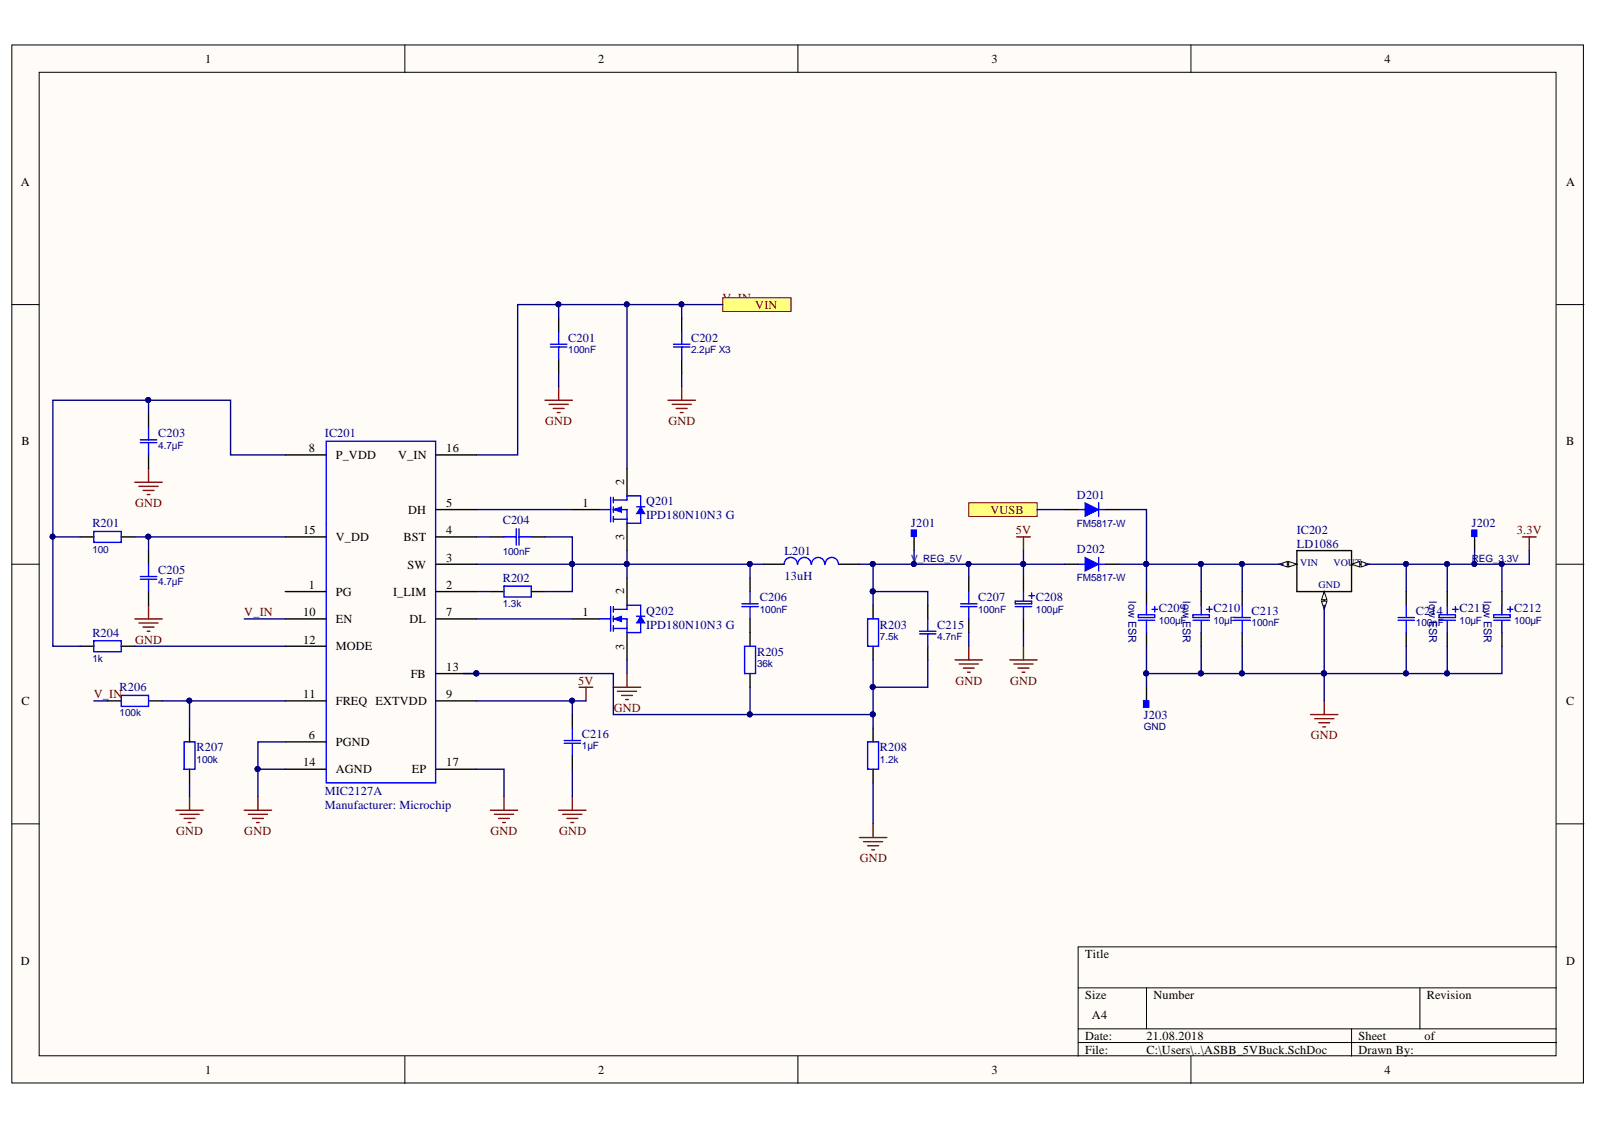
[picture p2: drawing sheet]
<svg xmlns="http://www.w3.org/2000/svg" width="297mm" height="210mm" viewBox="0 0 297 210" stroke-linecap="round" stroke-linejoin="round" font-family="sans-serif">
<defs><g id="words">
<g font-size="2.3">
<text x="38.1" y="11.7">1</text>
<text x="111.2" y="11.7">2</text>
<text x="184.3" y="11.7">3</text>
<text x="257.4" y="11.7">4</text>
<text x="3.9" y="34.5">A</text>
<text x="291.1" y="34.5">A</text>
<text x="4" y="82.7">B</text>
<text x="57.4" y="84">8</text>
<text x="83" y="84">16</text>
<text x="291.1" y="82.7">B</text>
<text x="62.4" y="85.3">P_VDD</text>
<text x="74" y="85.3">V_IN</text>
<text x="75.9" y="95.4">DH</text>
<text x="83" y="94.1">5</text>
<text x="108.3" y="94.1">1</text>
<text x="116" y="90.1" transform="rotate(-90 116 90.1)">2</text>
<text x="56.3" y="99.2">15</text>
<text x="62.4" y="100.5">V_DD</text>
<text x="75" y="100.5">BST</text>
<text x="83" y="99.2">4</text>
<text x="116" y="100.4" transform="rotate(-90 116 100.4)">3</text>
<text x="75.8" y="105.6">SW</text>
<text x="83" y="104.4">3</text>
<text x="57.4" y="109.4">1</text>
<text x="62.4" y="110.7">PG</text>
<text x="73.1" y="110.7">I_LIM</text>
<text x="83" y="109.4">2</text>
<text x="116" y="110.4" transform="rotate(-90 116 110.4)">2</text>
<text x="56.3" y="114.5">10</text>
<text x="56.3" y="119.6">12</text>
<text x="62.4" y="115.8">EN</text>
<text x="76.1" y="115.8">DL</text>
<text x="83" y="114.5">7</text>
<text x="108.3" y="114.5">1</text>
<text x="62.4" y="120.8">MODE</text>
<text x="76.4" y="125.9">FB</text>
<text x="83" y="124.6">13</text>
<text x="116" y="120.7" transform="rotate(-90 116 120.7)">3</text>
<text x="4" y="131">C</text>
<text x="56.3" y="129.7">11</text>
<text x="62.4" y="131">FREQ EXTVDD</text>
<text x="83" y="129.7">9</text>
<text x="291.1" y="131">C</text>
<text x="57.4" y="137.3">6</text>
<text x="56.3" y="142.4">14</text>
<text x="62.4" y="138.6">PGND</text>
<text x="62.4" y="143.6">AGND</text>
<text x="76.5" y="143.6">EP</text>
<text x="83" y="142.4">17</text>
<text x="3.9" y="179.2">D</text>
<text x="201.7" y="177.9">Title</text>
<text x="291.1" y="179.2">D</text>
<text x="201.7" y="185.6">Size</text>
<text x="214.4" y="185.6">Number</text>
<text x="265.2" y="185.6">Revision</text>
<text x="203" y="189.4">A4</text>
<text x="201.7" y="193.2">Date:</text>
<text x="201.7" y="195.7">File:</text>
<text x="213.1" y="193.2">21.08.2018</text>
<text x="213.1" y="195.7">C:\Users\..\ASBB_5VBuck.SchDoc</text>
<text x="252.5" y="193.2">Sheet</text>
<text x="252.5" y="195.7">Drawn By:</text>
<text x="264.8" y="193.2">of</text>
<text x="38.1" y="199.5">1</text>
<text x="111.2" y="199.5">2</text>
<text x="184.3" y="199.5">3</text>
<text x="257.4" y="199.5">4</text>
</g>
<g font-size="2.3" fill="#800000">
<text x="134.3" y="56.1">V_IN</text>
<text x="140.4" y="57.4">VIN</text>
<text x="101.3" y="78.9">GND</text>
<text x="124.2" y="78.9">GND</text>
<text x="25.1" y="94.1">GND</text>
<text x="184.1" y="95.4">VUSB</text>
<text x="188.8" y="99.2">5V</text>
<text x="282" y="99.2">3.3V</text>
<text x="25.1" y="119.6">GND</text>
<text x="45.4" y="114.5">V_IN</text>
<text x="17.4" y="129.7">V_IN</text>
<text x="107.5" y="127.2">5V</text>
<text x="177.6" y="127.2">GND</text>
<text x="187.7" y="127.2">GND</text>
<text x="114.1" y="132.2">GND</text>
<text x="243.7" y="137.3">GND</text>
<text x="32.7" y="155.1">GND</text>
<text x="45.4" y="155.1">GND</text>
<text x="91.2" y="155.1">GND</text>
<text x="103.9" y="155.1">GND</text>
<text x="159.8" y="160.1">GND</text>
</g>
<g font-size="2.3" fill="#000080">
<text x="105.6" y="63.5">C201</text>
<text x="128.5" y="63.5">C202</text>
<text x="29.4" y="81.2">C203</text>
<text x="60.4" y="81.2">IC201</text>
<text x="120.1" y="93.9">Q201</text>
<text x="200.2" y="92.6">D201</text>
<text x="17.2" y="97.9">R201</text>
<text x="93.5" y="97.4">C204</text>
<text x="120.1" y="96.4">IPD180N10N3 G</text>
<text x="169.4" y="97.9">J201</text>
<text x="241" y="99.2">IC202</text>
<text x="241" y="101.7">LD1086</text>
<text x="273.6" y="97.9">J202</text>
<text x="29.4" y="106.6">C205</text>
<text x="145.8" y="107.7">13uH</text>
<text x="145.8" y="103">L201</text>
<text x="200.2" y="102.8">D202</text>
<text x="93.5" y="108.2">R202</text>
<text x="141.2" y="111.7">C206</text>
<text x="181.8" y="111.7">C207</text>
<text x="192.6" y="111.7">C208</text>
<text x="215.4" y="113.7">C209</text>
<text x="225.6" y="113.7">C210</text>
<text x="271.3" y="113.7">C211</text>
<text x="281.5" y="113.7">C212</text>
<text x="17.2" y="118.3">R204</text>
<text x="120.1" y="114.2">Q202</text>
<text x="120.1" y="116.8">IPD180N10N3 G</text>
<text x="163.6" y="116.8">R203</text>
<text x="174.2" y="116.8">C215</text>
<text x="232.7" y="114.2">C213</text>
<text x="263.2" y="114.2">C214</text>
<text x="140.7" y="121.8">R205</text>
<text x="22.2" y="128.4">R206</text>
<text x="108.2" y="137.1">C216</text>
<text x="212.6" y="133.5">J203</text>
<text x="36.5" y="139.6">R207</text>
<text x="163.6" y="139.6">R208</text>
<text x="60.4" y="147.7">MIC2127A</text>
<text x="60.4" y="150.2">Manufacturer: Microchip</text>
</g>
<g font-size="2" fill="#000080">
<text x="209.7" y="111.7" transform="rotate(90 209.7 111.7)">low ESR</text>
<text x="219.9" y="111.7" transform="rotate(90 219.9 111.7)">low ESR</text>
<text x="265.6" y="111.7" transform="rotate(90 265.6 111.7)">low ESR</text>
<text x="275.8" y="111.7" transform="rotate(90 275.8 111.7)">low ESR</text>
</g>
<g font-size="1.9" fill="#000080">
<text x="105.6" y="65.6">100nF</text>
<text x="128.5" y="65.6">2.2µF X3</text>
<text x="29.4" y="83.3">4.7µF</text>
<text x="200.2" y="97.8">FM5817-W</text>
<text x="17.2" y="102.7">100</text>
<text x="93.5" y="103.2">100nF</text>
<text x="169.4" y="104.4">V_REG_5V</text>
<text x="200.2" y="108">FM5817-W</text>
<text x="241.7" y="105.2">VIN</text>
<text x="247.9" y="105.2">VOUT</text>
<text x="273.6" y="104.4">REG_3.3V</text>
<text x="29.4" y="108.7">4.7µF</text>
<text x="93.5" y="112.8">1.3k</text>
<text x="141.2" y="113.8">100nF</text>
<text x="181.8" y="113.8">100nF</text>
<text x="192.6" y="113.8">100µF</text>
<text x="245.1" y="109.3">GND</text>
<text x="163.6" y="118.9">7.5k</text>
<text x="174.2" y="118.9">4.7nF</text>
<text x="215.4" y="115.8">100µF</text>
<text x="225.6" y="115.8">10µF</text>
<text x="232.7" y="116.4">100nF</text>
<text x="263.2" y="116.4">100nF</text>
<text x="271.3" y="115.8">10µF</text>
<text x="281.5" y="115.8">100µF</text>
<text x="17.2" y="122.9">1k</text>
<text x="140.7" y="124">36k</text>
<text x="22.2" y="133.1">100k</text>
<text x="212.6" y="135.6">GND</text>
<text x="36.5" y="141.7">100k</text>
<text x="108.2" y="139.2">1µF</text>
<text x="163.6" y="141.7">1.2k</text>
</g>
</g></defs>
<g fill="#fffcf8" stroke="#000" stroke-width=".19">
<path d="M2.2 8.4h292.1v192.8h-292.1z"/>
<path d="M7.3 13.4h281.9v182.7h-281.9z"/>
</g>
<g fill="none" stroke="#000" stroke-width=".19">
<path d="M75.3 8.4v5M148.3 8.4v5M221.4 8.4v5M2.2 56.6h5.1M289.3 56.6h5.1M2.2 104.8h5.1M289.3 104.8h5.1M2.2 153h5.1M289.3 153h5.1M289.3 175.9h-88.9v20.3M75.3 196.2v5.1M148.3 196.2v5.1"/>
<path d="M200.4 183.5h88.9M200.4 191.1h88.9M200.4 193.7h88.9M213.1 183.5v7.6M221.4 196.2v5.1M251.2 191.1v5.1M263.9 183.5v7.6"/>
</g>
<g fill="none" stroke="#800000" stroke-width=".25">
<path d="M101.3 74.3h5.1M102.1 75.1h3.5M102.8 75.9h2.1M103.6 76.6h.5M103.8 71.8v2.5M124.2 74.3h5.1M124.9 75.1h3.6M125.7 75.9h2M126.5 76.6h.5M126.7 71.8v2.5M25.1 89.6h5.1M25.8 90.3h3.6"/>
<path d="M26.6 91.1h2M27.4 91.9h.5M27.6 87v2.6M25.1 115h5.1M25.8 115.7h3.6M26.6 116.5h2M27.4 117.2h.5M27.6 112.4v2.6M114 127.7h5.1M114.8 128.4h3.5M115.5 129.2h2.1M116.3 129.9h.5"/>
<path d="M116.5 125.1v2.6M177.5 122.6h5.1M178.3 123.3h3.6M179.1 124.1h2M179.8 124.9h.5M180.1 120v2.6M187.7 122.6h5.1M188.5 123.3h3.5M189.2 124.1h2.1M190 124.9h.5M190.2 120v2.6M32.7 150.5h5.1"/>
<path d="M33.5 151.3h3.5M34.2 152h2.1M35 152.8h.5M35.2 148v2.5M103.8 150.5h5.1M104.6 151.3h3.6M105.4 152h2M106.1 152.8h.5M106.4 148v2.5M159.7 155.6h5.1M160.5 156.3h3.6M161.3 157.1h2"/>
<path d="M162 157.9h.5M162.3 153v2.6"/>
</g>
<g fill="none" stroke="#00f" stroke-width=".25">
<path d="M27.6 79.4v2.3M102.3 64.5h3.1M102.3 63.9h3.1M103.8 61.7v2.2M103.8 64.5v2.2M125.2 64.5h3M125.2 63.9h3M126.7 61.7v2.2M126.7 64.5v2.2M17.4 98.7h5.1v2h-5.1zM26.1 81.7h3M26.1 82.2h3"/>
<path d="M27.6 82.2v2.3M93.7 99.7h2.3M96 98.2v3.1M96.5 99.7h2.3M96.5 98.2v3.1M111.5 94.7h2M113.5 92.4v4.5M114 92.9h2.5M114 94.7h2.5v2.5M114 96.4h2.5M114 92.4v1M114 94.1v1.1"/>
<path d="M114 95.9v1M17.4 119h5.1v2.1h-5.1zM26.1 107.1h3M26.1 107.6h3M27.6 104.8v2.3M27.6 107.6v2.3M93.7 108.9h5.1v2h-5.1zM137.9 112.2h3M137.9 112.7h3M139.4 109.9v2.3M139.4 112.7v2.3M148.2 104.8a1.22 1.22 0 0 0-1.2-1.3 1.22 1.22 0 0 0-1.2 1.3"/>
<path d="M150.8 104.8a1.23 1.23 0 0 0-1.3-1.3 1.23 1.23 0 0 0-1.2 1.3M153.3 104.8a1.22 1.22 0 0 0-1.2-1.3 1.22 1.22 0 0 0-1.2 1.3M155.8 104.8a1.22 1.22 0 0 0-1.2-1.3 1.22 1.22 0 0 0-1.2 1.3M161.3 115h2v5h-2zM170.9 117.2h3.1M170.9 117.8h3.1M172.5 115v2.2M172.5 117.8v2.2M178.6 112.2h3M178.6 112.7h3M180.1 109.9v2.3M180.1 112.7v2.3"/>
<path d="M188.7 111.7h3.1v.5h-3.1zM188.7 112.7h3.1M190.2 109.9v1.8M190.2 112.7v2.3M191.3 110.6h1M191.8 110.1v1.1M22.5 129.2h5.1v2h-5.1zM34.2 137.8h2.1v5.1h-2.1zM104.9 137.6h3M104.9 138.1h3M106.4 135.3v2.3M106.4 138.1v2.2"/>
<path d="M138.4 120h2v5.1h-2zM161.3 137.8h2v5.1h-2z"/>
</g>
<g fill="none" stroke="#000" stroke-width=".25">
<path d="M103.8 59.1v2.6M126.7 59.1v2.6M27.6 76.9v2.5M103.8 66.7v2.6M126.7 66.7v2.6M14.9 99.7h2.5M22.5 99.7h2.6M27.6 84.5v2.5M91.1 99.7h2.6M98.8 99.7h2.5M106.4 94.7h5.1M116.5 87v5.1"/>
<path d="M116.5 97.2v5.1M27.6 102.3v2.5M27.6 109.9v2.5M91.1 109.9h2.6M98.8 109.9h2.5M139.4 107.3v2.6M139.4 115v5M142 104.8h3.8M155.9 104.8h3.8M162.3 112.4v2.6M172.5 112.4v2.6M180.1 107.3v2.6"/>
<path d="M180.1 115v2.5M190.2 107.3v2.6M190.2 115v2.5M14.9 120h2.5M20 130.2h2.5M22.5 120h2.6M27.6 130.2h2.6M35.2 135.3v2.5M106.4 132.7v2.6M139.4 125.1v2.6M162.3 120v2.6M162.3 135.3v2.5"/>
<path d="M172.5 120v2.6M35.2 142.9v2.5M106.4 140.3v2.6M162.3 142.9v2.5"/>
</g>
<path d="M114 94.7l1.5-.6v1.1z" fill="#00f"/>
<path d="M114 94.7l1.5-.6v1.1z" fill="none" stroke="#00f" stroke-width=".19"/>
<path d="M116.5 92.9v-.8h2.6v2M119.1 95.4v1.8h-2.6" fill="none" stroke="#00f" stroke-width=".25"/>
<path d="M119.1 94.1l.8 1.3h-1.6z" fill="#00f"/>
<path d="M119.1 94.1l.8 1.3h-1.6z" fill="none" stroke="#00f" stroke-width=".19"/>
<path d="M118.3 94.1h1.6M111.5 115h2M113.5 112.7v4.5M114 113.2h2.5M114 115h2.5v2.5M114 116.7h2.5M114 112.7v1M114 114.5v1M114 116.2v1" fill="none" stroke="#00f" stroke-width=".25"/>
<path d="M106.4 115h5.1M116.5 107.3v5.1M116.5 117.5v5.1" fill="none" stroke="#000" stroke-width=".25"/>
<path d="M114 115l1.5-.5v1z" fill="#00f"/>
<path d="M114 115l1.5-.5v1z" fill="none" stroke="#00f" stroke-width=".19"/>
<path d="M116.5 113.2v-.8h2.6v2.1M119.1 115.7v1.8h-2.6" fill="none" stroke="#00f" stroke-width=".25"/>
<path d="M119.1 114.5l.8 1.2h-1.6z" fill="#00f"/>
<path d="M119.1 114.5l.8 1.2h-1.6z" fill="none" stroke="#00f" stroke-width=".19"/>
<path d="M118.3 114.5h1.6" fill="none" stroke="#00f" stroke-width=".25"/>
<path d="M134.3 55.3h12.7v2.6h-12.7z" fill-rule="evenodd" fill="#ffff80" stroke="#800000" stroke-width=".19"/>
<g fill="none" stroke="#000" stroke-width=".25">
<path d="M213.1 109.9v2.5M213.1 117.5v2.5M223.3 109.9v2.5M223.3 117.5v2.5M230.9 109.9v2.5M230.9 117.5v2.5M241.1 102.3h10.1v7.6h-10.1zM251.2 104.8h2.6M261.4 109.9v2.5M261.4 117.5v2.5M269 109.9v2.5M269 117.5v2.5"/>
<path d="M279.2 109.9v2.5M279.2 117.5v2.5"/>
</g>
<g fill="none" stroke="#00f" stroke-width=".25">
<path d="M211.6 114.2h3v.5h-3zM211.6 115.2h3M213.1 112.4v1.8M213.1 115.2v2.3M214.1 113.2h1M214.6 112.7v1M221.8 114.2h3v.5h-3zM221.8 115.2h3M223.3 112.4v1.8M223.3 115.2v2.3M224.3 113.2h1M224.8 112.7v1"/>
<path d="M229.4 114.7h3M229.4 115.2h3M230.9 112.4v2.3M230.9 115.2v2.3M259.9 114.7h3M259.9 115.2h3M261.4 112.4v2.3M261.4 115.2v2.3M267.5 114.2h3v.5h-3zM267.5 115.2h3M269 112.4v1.8M269 115.2v2.3"/>
<path d="M270 113.2h1.1M270.5 112.7v1M277.7 114.2h3v.5h-3zM277.7 115.2h3M279.2 112.4v1.8M279.2 115.2v2.3M280.2 113.2h1M280.7 112.7v1"/>
</g>
<path d="M251.2 104.8l1.6-.5v1z" fill="#fffcf8"/>
<path d="M251.2 104.8l1.6-.5v1z" fill="none" stroke="#000" stroke-width=".19"/>
<path d="M253 104.3l1.5 .5-1.5 .5z" fill="#fffcf8"/>
<path d="M253 104.3l1.5 .5-1.5 .5z" fill="none" stroke="#000" stroke-width=".19"/>
<path d="M246.1 109.9v2.5" fill="none" stroke="#000" stroke-width=".25"/>
<path d="M246.1 109.9l.6 1.5h-1.1z" fill="#fffcf8"/>
<path d="M246.1 109.9l.6 1.5h-1.1z" fill="none" stroke="#000" stroke-width=".19"/>
<path d="M245.6 111.7h1.1l-.6 1.5z" fill="#fffcf8"/>
<path d="M245.6 111.7h1.1l-.6 1.5z" fill="none" stroke="#000" stroke-width=".19"/>
<path d="M238.5 104.8h2.6" fill="none" stroke="#000" stroke-width=".25"/>
<path d="M239.5 104.3l1.6 .5-1.6 .5z" fill="#fffcf8"/>
<path d="M239.5 104.3l1.6 .5-1.6 .5z" fill="none" stroke="#000" stroke-width=".19"/>
<path d="M237.8 104.8l1.5-.5v1z" fill="#fffcf8"/>
<path d="M237.8 104.8l1.5-.5v1z" fill="none" stroke="#000" stroke-width=".19"/>
<path d="M243.6 132.7h5.1M244.4 133.5h3.5M245.1 134.3h2.1M245.9 135h.5M246.1 130.2v2.5" fill="none" stroke="#800000" stroke-width=".25"/>
<path d="M200.4 104.8h5.1" fill="none" stroke="#00f" stroke-width=".25"/>
<path d="M201.7 103.5l2.5 1.3-2.5 1.3z" fill="#00f"/>
<path d="M201.7 103.5l2.5 1.3-2.5 1.3z" fill="none" stroke="#00f" stroke-width=".19"/>
<path d="M200.4 94.7h5.1M204.2 103.5v2.6" fill="none" stroke="#00f" stroke-width=".25"/>
<path d="M197.9 104.8h2.5M205.5 104.8h2.5" fill="none" stroke="#000" stroke-width=".25"/>
<path d="M201.7 93.4l2.5 1.3-2.5 1.2z" fill="#00f"/>
<path d="M201.7 93.4l2.5 1.3-2.5 1.2z" fill="none" stroke="#00f" stroke-width=".19"/>
<path d="M204.2 93.4v2.5" fill="none" stroke="#00f" stroke-width=".25"/>
<path d="M197.9 94.7h2.5M205.5 94.7h2.5" fill="none" stroke="#000" stroke-width=".25"/>
<path d="M189 99.7h2.5M190.2 99.7v2.6M283 99.7h2.5M284.3 99.7v2.6M107.7 127.7h2.5M108.9 127.7v2.5" fill="none" stroke="#800000" stroke-width=".25"/>
<path d="M180.1 93.4h12.7v2.5h-12.7z" fill-rule="evenodd" fill="#ffff80" stroke="#800000" stroke-width=".19"/>
<g fill="none" stroke="#000" stroke-width=".25">
<path d="M53 84.5h7.6M53 99.7h7.6M81 84.5h7.6M81 99.7h7.6M81 94.7h7.6M169.9 99.7v2.6M274.1 99.7v2.6M53 109.9h7.6M53 115h7.6M81 109.9h7.6M81 115h7.6M81 104.8h7.6"/>
<path d="M53 120h7.6M53 130.2h7.6M53 137.8h7.6M81 130.2h7.6M81 125.1h7.6M213.1 127.7v2.5M53 142.9h7.6M81 142.9h7.6"/>
</g>
<g fill="#00f" stroke="#00f" stroke-width=".25">
<path d="M212.6 130.2h.9v1.2h-.9z"/>
<path d="M169.4 98.5h.9v1.1h-.9z"/>
<path d="M273.6 98.5h.9v1.1h-.9z"/>
</g>
<g fill="none" stroke="#000080" stroke-width=".25">
<path d="M103.8 56.6v2.5M116.5 56.6v30.4M126.7 56.6v2.5M134.3 56.6h-38.1v27.9h-7.6M27.6 76.9v-2.6h15.3v10.2h10.1M27.6 74.3h-17.8v25.4h5.1M103.8 69.3v2.5M126.7 69.3v2.5M9.8 99.7v20.3h5.1M25.1 99.7h2.5M53 99.7h-25.4v2.6M88.6 99.7h2.5"/>
<path d="M88.6 94.7h17.8M101.3 99.7h5.1v5.1h-17.8M192.8 94.7h5.1M208 94.7h5.1v10.1h-5.1M45.4 115h7.6M88.6 115h17.8M88.6 109.9h2.5M116.5 102.3v5M139.4 107.3v-2.5h-33v5.1h-5.1M139.4 104.8h2.6M159.7 104.8h2.6v7.6M162.3 104.8h17.8v2.5"/>
<path d="M162.3 109.9h10.2v2.5M169.9 102.3v2.5M180.1 104.8h10.1v2.5M180.1 117.5v2.5M190.2 102.3v2.5h7.7M190.2 117.5v2.5M213.1 109.9v-5.1h10.2v5.1M223.3 104.8h7.6M238.5 104.8h-7.6v5.1M246.1 112.4v12.7h-33v-5.1M261.4 104.8v5.1M269 104.8v5.1"/>
<path d="M274.1 102.3v2.5M279.2 104.8v5.1M284.3 102.3v2.5h-30.5M17.4 130.2h2.6M25.1 120h27.9M30.2 130.2h5v5.1M35.2 130.2h17.8M53 137.8h-5.1v5.1M86.1 125.1h27.9v7.6h25.4v-5M88.6 130.2h17.8M108.9 130.2h-2.5v2.5M116.5 122.6v2.5"/>
<path d="M162.3 122.6v5.1h10.2v-5.1M162.3 127.7v5h-22.9M162.3 132.7v2.6M213.1 125.1v2.6M223.3 120v5.1M230.9 120v5.1M261.4 120v5.1h-15.3v5.1M269 120v5.1h-7.6M279.2 120v5.1h-10.2M35.2 145.4v2.6M53 142.9h-5.1v5.1M88.6 142.9h5.1v5.1"/>
<path d="M106.4 142.9v5.1M162.3 145.4v7.6"/>
</g>
<g fill="#000080" stroke="#000080" stroke-width=".19">
<circle cx="27.6" cy="99.7" r=".46"/>
<circle cx="27.6" cy="74.3" r=".46"/>
<circle cx="9.8" cy="99.7" r=".46"/>
<circle cx="35.2" cy="130.1" r=".46"/>
<circle cx="103.8" cy="56.5" r=".46"/>
<circle cx="126.7" cy="56.5" r=".46"/>
<circle cx="116.5" cy="104.8" r=".46"/>
<circle cx="116.5" cy="56.5" r=".46"/>
<circle cx="139.4" cy="104.8" r=".46"/>
<circle cx="162.2" cy="104.8" r=".46"/>
<circle cx="162.2" cy="109.8" r=".47"/>
<circle cx="169.9" cy="104.8" r=".46"/>
<circle cx="180" cy="104.8" r=".46"/>
<circle cx="190.2" cy="104.8" r=".46"/>
<circle cx="106.3" cy="130.1" r=".46"/>
<circle cx="106.3" cy="104.8" r=".46"/>
<circle cx="162.2" cy="127.6" r=".46"/>
<circle cx="139.4" cy="132.7" r=".46"/>
<circle cx="88.5" cy="125.1" r=".47"/>
<circle cx="162.2" cy="132.7" r=".47"/>
<circle cx="213" cy="125.1" r=".47"/>
<circle cx="223.2" cy="125.1" r=".47"/>
<circle cx="230.8" cy="125.1" r=".46"/>
<circle cx="246.1" cy="125.1" r=".47"/>
<circle cx="279.1" cy="104.8" r=".46"/>
<circle cx="269" cy="104.8" r=".46"/>
<circle cx="261.3" cy="104.8" r=".46"/>
<circle cx="261.3" cy="125.1" r=".46"/>
<circle cx="269" cy="125.1" r=".46"/>
<circle cx="213.1" cy="104.8" r=".46"/>
<circle cx="223.2" cy="104.8" r=".46"/>
<circle cx="230.9" cy="104.8" r=".46"/>
<circle cx="274" cy="104.8" r=".46"/>
<circle cx="47.9" cy="142.8" r=".47"/>
</g>
<path d="M60.6 82h20.4v63.4h-20.4z" fill="none" stroke="#00f" stroke-width=".25"/>
<path d="M45.4 150.5h5.1M46.2 151.3h3.5M46.9 152h2.1M47.7 152.8h.5M47.9 148v2.5M91.1 150.5h5.1M91.9 151.3h3.6M92.7 152h2M93.4 152.8h.5M93.7 148v2.5" fill="none" stroke="#800000" stroke-width=".25"/>
<use href="#words"/>
</svg>
